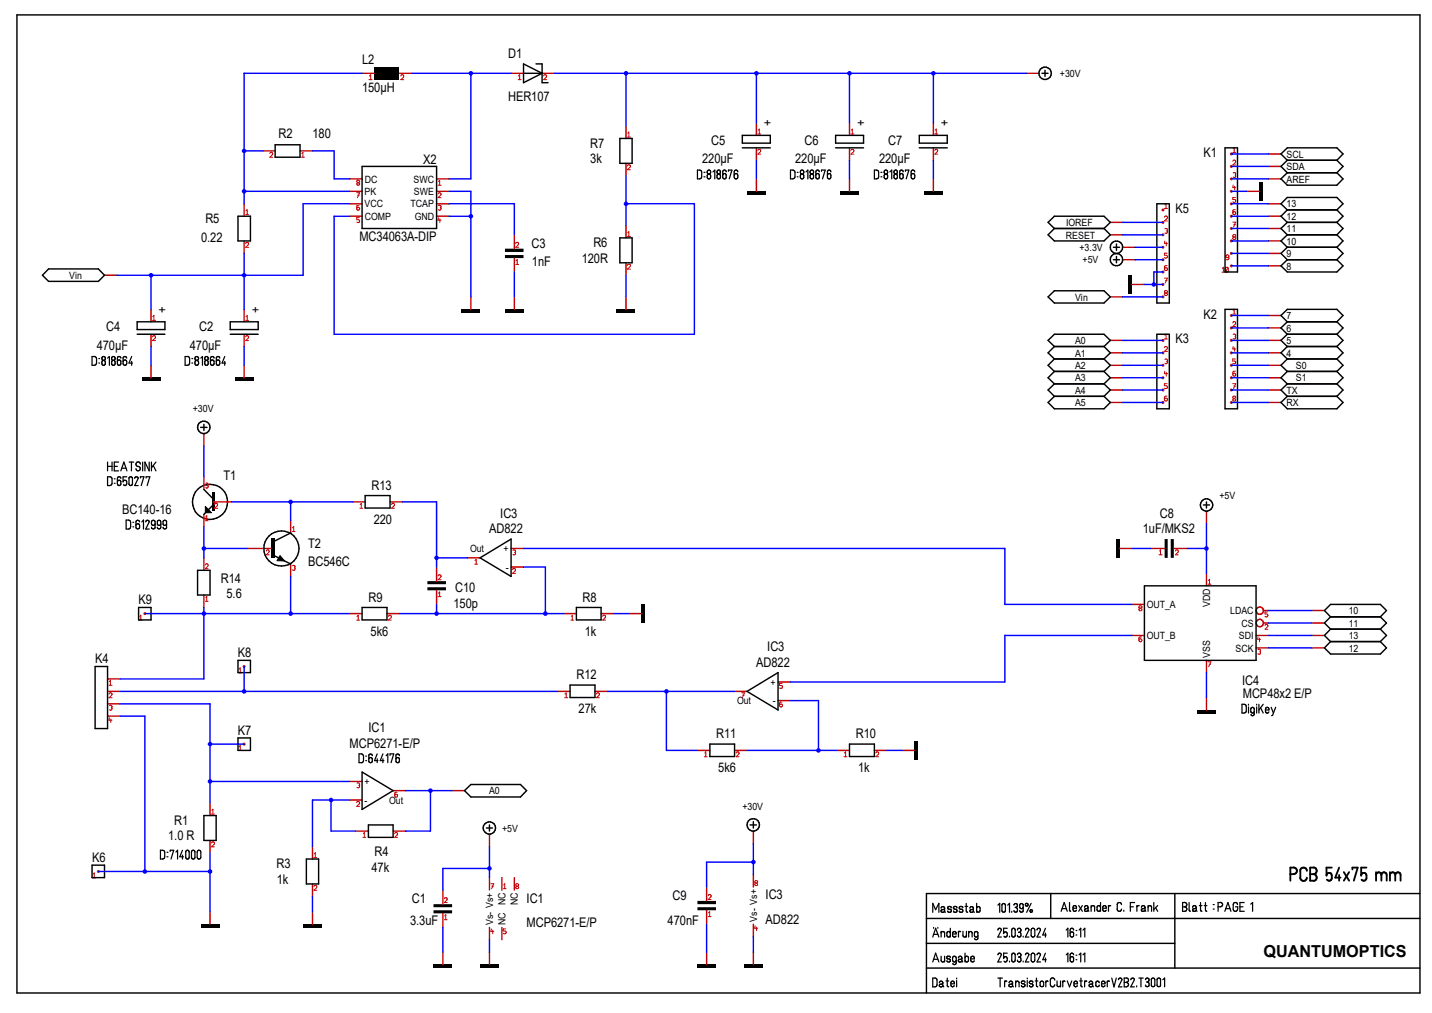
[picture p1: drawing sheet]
<svg xmlns="http://www.w3.org/2000/svg" width="297mm" height="210mm" viewBox="0 0 297 210" stroke-linecap="round" stroke-linejoin="round" font-family="sans-serif">
<defs><g id="words">
<text font-size="3.4" fill="#000001" x="262.1" y="198.5">QUANTUMOPTICS</text>
<g font-size="2.8" fill="#000001">
<text x="105.4" y="12">D1</text>
<text x="75.1" y="13.3">L2</text>
<text x="75.1" y="19">150µH</text>
<text x="105.4" y="21">HER107</text>
<text x="57.7" y="28.7">R2</text>
<text x="64.8" y="28.7">180</text>
<text x="160.2" y="26.2" transform="rotate(-90 160.2 26.2)">+</text>
<text x="179.5" y="26.2" transform="rotate(-90 179.5 26.2)">+</text>
<text x="196.9" y="26.2" transform="rotate(-90 196.9 26.2)">+</text>
<text x="87.8" y="34">X2</text>
<text x="122.4" y="33.9">3k</text>
<text x="122.4" y="30.6">R7</text>
<text x="145.6" y="33.9">220µF</text>
<text x="147.5" y="30">C5</text>
<text x="164.9" y="33.9">220µF</text>
<text x="166.9" y="30">C6</text>
<text x="182.3" y="33.9">220µF</text>
<text x="184.2" y="30">C7</text>
<text x="249.6" y="32.6">K1</text>
<text x="42.6" y="46.2">R5</text>
<text x="243.8" y="44.2">K5</text>
<text x="41.7" y="50.1">0.22</text>
<text x="74.6" y="49.9">MC34063A-DIP</text>
<text x="110.2" y="51.4">C3</text>
<text x="123.1" y="51.3">R6</text>
<text x="110.3" y="55.2">1nF</text>
<text x="120.7" y="54.5">120R</text>
<text x="34.6" y="64.9" transform="rotate(-90 34.6 64.9)">+</text>
<text x="54" y="64.9" transform="rotate(-90 54 64.9)">+</text>
<text x="22" y="68.6">C4</text>
<text x="41.3" y="68.6">C2</text>
<text x="243.8" y="71.2">K3</text>
<text x="249.6" y="66.1">K2</text>
<text x="20.1" y="72.5">470µF</text>
<text x="39.4" y="72.5">470µF</text>
<text x="46.4" y="99.6">T1</text>
<text x="77" y="101.6">R13</text>
<text x="25.3" y="106.6">BC140-16</text>
<text x="103.8" y="107.4">IC3</text>
<text x="240.5" y="107.4">C8</text>
<text x="63.9" y="113.7">T2</text>
<text x="77.5" y="108.7">220</text>
<text x="101.5" y="110.6">AD822</text>
<text x="237" y="110.6">1uF/MKS2</text>
<text x="63.9" y="117.4">BC546C</text>
<text x="28.7" y="125.3">K9</text>
<text x="45.8" y="120.8">R14</text>
<text x="47" y="124">5.6</text>
<text x="76.4" y="124.8">R9</text>
<text x="94.4" y="122.8">C10</text>
<text x="120.8" y="124.8">R8</text>
<text x="76.9" y="131.8">5k6</text>
<text x="94.1" y="126">150p</text>
<text x="121.3" y="131.8">1k</text>
<text x="19.7" y="137.5">K4</text>
<text x="49.4" y="136.2">K8</text>
<text x="159.1" y="135">IC3</text>
<text x="119.6" y="140.8">R12</text>
<text x="156.8" y="138.3">AD822</text>
<text x="257.6" y="142">IC4</text>
<text x="120" y="147.9">27k</text>
<text x="257.8" y="144.7">MCP48x2 E/P</text>
<text x="49.4" y="152.4">K7</text>
<text x="72.5" y="155">MCP6271-E/P</text>
<text x="76.4" y="151.8">IC1</text>
<text x="148.5" y="153.1">R11</text>
<text x="177.5" y="153.1">R10</text>
<text x="149" y="160.1">5k6</text>
<text x="178" y="160.1">1k</text>
<text x="36.2" y="171">R1</text>
<text x="19.1" y="178.7">K6</text>
<text x="34.9" y="174.2">1.0 R</text>
<text x="77.7" y="177.5">R4</text>
<text x="57.4" y="180">R3</text>
<text x="57.4" y="183.3">1k</text>
<text x="77" y="180.8">47k</text>
<text x="85" y="191.7">3.3uF</text>
<text x="85.4" y="187.2">C1</text>
<text x="109.2" y="187.1">IC1</text>
<text x="138.5" y="191.7">470nF</text>
<text x="139.5" y="186.6">C9</text>
<text x="158.8" y="191.6">AD822</text>
<text x="158.8" y="186.5">IC3</text>
<text x="109.2" y="192.3">MCP6271-E/P</text>
</g>
<g font-size="2.1" fill="#000001">
<text x="219.8" y="16">+30V</text>
<text x="266.8" y="35.3">SDA</text>
<text x="266.8" y="32.7">SCL</text>
<text x="75.6" y="40.4">PK</text>
<text x="75.7" y="37.8">DC</text>
<text x="85.8" y="37.8">SWC</text>
<text x="85.9" y="40.4">SWE</text>
<text x="266.8" y="37.8">AREF</text>
<text x="75.6" y="43">VCC</text>
<text x="75.7" y="45.6">COMP</text>
<text x="85.2" y="43">TCAP</text>
<text x="86" y="45.6">GND</text>
<text x="221.1" y="46.9">IOREF</text>
<text x="266.8" y="45.6">12</text>
<text x="266.8" y="43">13</text>
<text x="221.1" y="49.4">RESET</text>
<text x="223.9" y="52">+3.3V</text>
<text x="266.8" y="53.3">9</text>
<text x="266.8" y="50.7">10</text>
<text x="266.8" y="48.1">11</text>
<text x="14.4" y="57.8">Vin</text>
<text x="224.5" y="54.6">+5V</text>
<text x="266.8" y="55.9">8</text>
<text x="223" y="62.3">Vin</text>
<text x="223" y="71.3">A0</text>
<text x="266.8" y="71.3">5</text>
<text x="266.8" y="68.8">6</text>
<text x="266.8" y="66.2">7</text>
<text x="223" y="76.5">A2</text>
<text x="223" y="73.9">A1</text>
<text x="266.8" y="73.9">4</text>
<text x="268.8" y="76.5">S0</text>
<text x="223" y="81.6">A4</text>
<text x="223" y="79">A3</text>
<text x="266.8" y="81.6">TX</text>
<text x="268.8" y="79">S1</text>
<text x="40" y="85.5">+30V</text>
<text x="223" y="84.2">A5</text>
<text x="266.8" y="84.2">RX</text>
<text x="252.9" y="103.5">+5V</text>
<text x="97.5" y="114.5">Out</text>
<text x="104.4" y="114.5">+</text>
<text x="104.9" y="118.3">-</text>
<text x="251" y="125.8" transform="rotate(-90 251 125.8)">VDD</text>
<text x="237.8" y="126.1">OUT_A</text>
<text x="255.1" y="127.3">LDAC</text>
<text x="257.5" y="129.9">CS</text>
<text x="279.7" y="127.3">10</text>
<text x="279.7" y="129.9">11</text>
<text x="237.8" y="132.5">OUT_B</text>
<text x="251" y="136.4" transform="rotate(-90 251 136.4)">VSS</text>
<text x="256.2" y="135.1">SCK</text>
<text x="257" y="132.5">SDI</text>
<text x="279.7" y="132.5">13</text>
<text x="279.7" y="135.1">12</text>
<text x="159.8" y="142.2">+</text>
<text x="152.9" y="146">Out</text>
<text x="160.3" y="146">-</text>
<text x="75.6" y="166.6">-</text>
<text x="75.6" y="162.8">+</text>
<text x="80.7" y="166.6">Out</text>
<text x="101.4" y="164.7">A0</text>
<text x="154" y="167.9">+30V</text>
<text x="104.1" y="172.4">+5V</text>
<text x="102.3" y="191.8" transform="rotate(-90 102.3 191.8)">Vs- Vs+</text>
<text x="104.9" y="191.8" transform="rotate(-90 104.9 191.8)">NC</text>
<text x="104.9" y="187.6" transform="rotate(-90 104.9 187.6)">NC</text>
<text x="107.4" y="187.7" transform="rotate(-90 107.4 187.7)">NC</text>
<text x="157" y="191.1" transform="rotate(-90 157 191.1)">Vs- Vs+</text>
</g>
</g></defs>
<circle cx="43.6" cy="104" r="3.6" fill="none" stroke="#000001" stroke-width=".3"/>
<g fill="none" stroke="#000001" stroke-width=".25">
<path d="M144.7 35.3h.6l.2 .2v1.2l-.2 .3-.6 .1zM146 35.7h.2M146 36.7h.2M147 36.1l-.3 .2v.5l.3 .3a.51 .51 0 0 0 .4-.5 .51 .51 0 0 0-.3-.5M147 36.1l-.3-.3v-.3l.3-.2h.2l.2 .3-.3 .5M147 36.1h.1M147.9 35.6l.4-.3v1.8M149 36.1l-.3 .2v.5l.3 .3a.51 .51 0 0 0 .4-.5 .51 .51 0 0 0-.3-.5M149 36.1l-.3-.3v-.3l.3-.2h.3l.1 .3-.3 .5M149 36.1h.1M150.6 35.6a.37 .37 0 0 0-.3-.3 .37 .37 0 0 0-.4 .2v1.3l.2 .2h.4l.1-.2-.1-.7-.3-.1-.3 .2M151.1 35.5v-.2h.7l-.5 1.8"/>
<path d="M153 35.6l-.3-.3-.3 .1-.1 .2v1.1l.1 .3 .2 .1a.59 .59 0 0 0 .5-.5 .59 .59 0 0 0-.4-.6l-.3 .1-.1 .3M164 35.3h.6l.2 .2 .1 1.2-.3 .3-.6 .1zM165.4 35.7h.1M165.4 36.7h.1M166.3 36.1a.46 .46 0 0 0-.3 .6 .46 .46 0 0 0 .6 .3l.1-.7-.3-.2M166.3 36.1l-.3-.4 .1-.3 .2-.1 .4 .2v.3l-.3 .3M166.3 36.1h.1M167.2 35.6l.4-.3v1.8M168.3 36.1l-.3 .2v.5l.3 .3 .4-.3v-.5l-.3-.2M168.3 36.1l-.3-.3v-.3l.3-.2 .4 .2v.3l-.3 .3M168.3 36.1h.1M169.9 35.6l-.3-.3h-.2l-.2 .3 .1 1.4h.5l.1-.2-.1-.7-.4-.1-.2 .4"/>
<path d="M170.4 35.5v-.2h.8l-.6 1.8M172.3 35.6l-.3-.3-.4 .2v1.3l.3 .3a.59 .59 0 0 0 .5-.5 .59 .59 0 0 0-.4-.6l-.4 .2M181.4 35.3h.5l.3 .2v1.2l-.3 .3-.5 .1zM182.7 35.7h.2M182.7 36.7h.2M183.7 36.1l-.3 .2v.5l.3 .3a.51 .51 0 0 0 .4-.5 .51 .51 0 0 0-.3-.5M183.7 36.1l-.3-.3v-.3l.3-.2h.2l.2 .3-.3 .5M183.7 36.1h.1M184.6 35.6l.4-.3v1.8M185.7 36.1l-.3 .2v.5l.3 .3a.51 .51 0 0 0 .5-.5 .51 .51 0 0 0-.4-.5M185.7 36.1l-.3-.3v-.3l.3-.2h.3l.1 .3-.3 .5M185.7 36.1h.1"/>
<path d="M187.3 35.6a.37 .37 0 0 0-.3-.3 .37 .37 0 0 0-.4 .2v1.3l.2 .2h.4l.1-.2-.1-.7-.3-.1-.3 .2M187.8 35.5v-.2h.7l-.5 1.8M189.7 35.6v-.2l-.3-.1-.3 .1-.1 .2 .1 1.4h.4a.59 .59 0 0 0 .3-.6 .59 .59 0 0 0-.5-.4l-.3 .4M19.1 73.9h.6l.3 .3v1.1l-.3 .4h-.6zM20.5 74.3h.2M20.5 75.3h.2M21.4 74.7a.51 .51 0 0 0-.3 .6 .51 .51 0 0 0 .6 .4l.1-.2v-.5l-.3-.3M21.4 74.7l-.3-.4 .3-.4 .4 .2v.4l-.3 .2M21.4 74.7h.1M22.3 74.3l.4-.4v1.8M23.5 74.7l-.3 .3v.5l.3 .2 .4-.2v-.5l-.3-.3M23.5 74.7l-.3-.2v-.4l.3-.2 .4 .2v.4l-.3 .2"/>
<path d="M23.5 74.7h.1M25.1 74.3l-.3-.4-.3 .1-.2 .3 .1 1.3 .5 .1 .2-.2v-.7l-.5-.2-.3 .4M26.3 74.3a.38 .38 0 0 0-.4-.4 .38 .38 0 0 0-.4 .4l.1 1.3 .3 .1 .3-.1 .1-.6a.38 .38 0 0 0-.4-.4 .38 .38 0 0 0-.4 .4M27.3 73.9l-.5 1.4h.7M27.3 74.9v.8M38.4 73.9h.6l.3 .3v1.1l-.3 .4h-.6zM39.8 74.3h.2M39.8 75.3h.2M40.7 74.7a.51 .51 0 0 0-.3 .6 .51 .51 0 0 0 .6 .4 .56 .56 0 0 0-.1-1M40.7 74.7l-.3-.4 .3-.4a.41 .41 0 0 1 .5 .4 .41 .41 0 0 1-.3 .4M40.7 74.7h.2M41.7 74.3l.3-.4v1.8"/>
<path d="M42.8 74.7a.51 .51 0 0 0-.4 .6 .51 .51 0 0 0 .6 .4l.2-.2v-.5l-.3-.3M42.8 74.7l-.3-.4 .3-.4 .4 .2v.4l-.3 .2M42.8 74.7h.1M44.4 74.3a.38 .38 0 0 0-.4-.4 .38 .38 0 0 0-.4 .4l.1 1.3 .3 .1 .3-.1 .1-.6a.38 .38 0 0 0-.4-.4 .38 .38 0 0 0-.4 .4M45.6 74.3l-.3-.4-.4 .2v1.4l.1 .2h.4l.2-.3-.1-.6-.3-.2-.3 .2M46.6 73.9l-.5 1.4h.7M46.6 74.9v.8M22.3 98.8h.6l.3 .3v1.1l-.3 .4-.6 .1zM22.3 95.8v1.8M22.3 96.7h.9M23.2 95.8v1.8M23.7 99.3h.2"/>
<path d="M23.7 96.7h.6M24.6 95.8h-.9v1.8h.9M25.1 99.2l-.3-.4-.3 .1-.2 .3 .1 1.3 .2 .2 .4-.2 .1-.7-.5-.2-.3 .3M25.1 97.6l.6-1.8 .6 1.8M25.3 97.1h.9M26.3 98.8h-.8v1.1a.38 .38 0 0 1 .4-.3 .38 .38 0 0 1 .4 .3v.4l-.2 .3-.5-.1M26.8 99.1l.4-.3 .3 .4v1.1l-.3 .4-.4-.3zM26.8 95.8h.9M27.3 95.8v1.8M27.9 99.2l.3-.4 .5 .3-.8 1.6h.8M29.1 96.2l-.2-.4h-.5a.51 .51 0 0 0-.2 .6 .51 .51 0 0 0 .6 .3 .46 .46 0 0 1 .3 .6 .46 .46 0 0 1-.5 .3 .46 .46 0 0 1-.4-.4M29.1 99.1v-.3h.7l-.5 1.9"/>
<path d="M29.6 95.8v1.8M30.3 99.1v-.3h.8l-.6 1.9M30.9 95.8v1.8l-.8-1.8v1.8M31.4 95.8v1.8M31.8 96.5l.5 1.1M32.3 95.8l-.9 1.2M23.7 100.2h.2M26.2 107.8l.6 .1 .3 .2v1.1l-.3 .4-.6 .1zM27.6 108.3h.1M27.6 109.2h.1M29 108.2a.38 .38 0 0 0-.4-.3 .38 .38 0 0 0-.4 .3l.1 1.4h.6l.1-.7a.38 .38 0 0 0-.4-.3 .38 .38 0 0 0-.4 .3M29.4 108.2l.4-.4v1.9"/>
<path d="M30.2 108.2l.3-.3 .4 .2-.7 1.6h.7M32.2 108.6a.38 .38 0 0 1-.4 .3 .38 .38 0 0 1-.4-.3v-.4a.38 .38 0 0 1 .4-.3 .38 .38 0 0 1 .4 .3l-.1 1.4h-.6l-.1-.3M33.4 108.6l-.3 .3-.5-.2v-.6l.2-.2h.4l.1 .2 .1 1.2-.3 .3h-.4l-.1-.3M34.5 108.7l-.3 .2-.4-.2v-.6l.2-.2h.2l.3 .2v1.3a.38 .38 0 0 1-.4 .2 .38 .38 0 0 1-.3-.3M74.5 156.3h.6l.3 .3v1.1l-.3 .4h-.6zM75.9 156.8h.1M75.9 157.7h.1M77.2 156.7a.38 .38 0 0 0-.3-.4 .38 .38 0 0 0-.4 .2v1.4l.3 .2h.2l.2-.2v-.6l-.3-.2-.4 .2M78.2 156.3l-.5 1.4h.7M78.2 157.3v.8M79.4 156.3l-.5 1.4h.7M79.4 157.3v.8"/>
<path d="M80.1 156.7l.3-.4v1.8M80.9 156.6v-.3h.8l-.6 1.8M82.8 156.7l-.3-.4-.4 .2v1.4l.3 .2h.3l.1-.3v-.6l-.4-.1-.3 .2M257.6 146h.6l.2 .3 .1 1.1-.3 .4h-.6zM259 146v.2M259 146.6v1.2M260.1 147.6a.37 .37 0 0 1-.4 .2 .37 .37 0 0 1-.3-.3l.1-.7 .2-.2 .4 .2v1.3l-.3 .3-.2-.1-.1-.2M260.6 146v.2M260.6 146.6v1.2M261.1 146v1.8M261.5 146.7l.5 1.1M262 146l-.9 1.2"/>
<path d="M262.5 147.2h.7v-.3l-.3-.3-.3 .2-.1 .7a.37 .37 0 0 0 .3 .3 .37 .37 0 0 0 .4-.2M263.7 146.6l.4 1.2M264.6 146.6l-.7 1.7-.2 .1M33.3 176.3h.6l.2 .2 .1 1.1-.3 .5h-.6zM34.6 176.7h.2M34.6 177.6h.2M35.3 176.5v-.2h.7l-.5 1.8M36.5 176.7l.3-.4v1.8M37.8 176.3l-.5 1.3h.8M37.8 177.3v.8M38.6 176.4l.5-.1 .1 .4v1l-.3 .4-.4-.3zM39.8 176.4l.3-.1 .3 .2v1.3l-.3 .3h-.2l-.2-.4z"/>
<path d="M41 176.4l.4-.1 .3 .4v1l-.1 .3-.3 .1-.3-.1-.1-.3zM220.1 188.9l.6-1.8 .7 1.8M220.3 188.4h.9M221.8 187.1v1.7l.3 .1M222.5 188.3h.8l-.2-.5-.5 .1-.1 .7 .3 .3 .5-.2M223.7 187.7l.8 1.2M224.5 187.7l-.8 1.2M225 188.1l.3-.4 .2 .1 .2 .3M225.7 188.1l-.1 .2a.45 .45 0 0 0-.5 .1 .45 .45 0 0 0-.1 .5h.4l.3-.2M225.7 188.1v.6l.1 .2M226.3 188.1l.3-.4 .3 .2 .1 1M226.3 187.7v1.2"/>
<path d="M228.3 188.1l-.3-.4-.5 .3v.7l.2 .2h.3l.3-.3M228.3 187.1v1.8M228.7 188.3h.7l-.1-.5h-.4l-.2 .2v.7l.3 .2 .4-.2M229.9 187.7v1.2M230.4 187.8l-.3-.1-.2 .2M231.7 187.5a.47 .47 0 0 1 .5-.4 .47 .47 0 0 1 .4 .4M231.7 188.5l.4 .4h.3l.2-.4M231.7 187.5v1M233.1 188.7v.2M234.4 188h.7M235.3 187.1h-.9v1.8M235.8 187.7v1.2"/>
<path d="M236.3 187.8l-.3-.1-.2 .3M236.7 188.1l.1-.2 .3-.2 .3 .2 .1 .2M237.5 188.1l-.1 .2a.55 .55 0 0 0-.7 .4l.2 .2h.3l.3-.2M237.5 188.1v.6l.2 .2M238.1 188.1l.2-.3 .5 .1v1M238.1 187.7v1.2M239.3 187.1v1.8M239.7 188.2l.4 .7M240.1 187.7l-.8 .9M253.1 187.1h-.5v1.8M253.1 187.1l.5 .4-.1 .3-.2 .2h-.7M254 188.9l.7-1.8 .6 1.8"/>
<path d="M254.2 188.4h.9M256.2 188h.5v.5M256.7 187.5a.44 .44 0 0 0-.5-.4 .44 .44 0 0 0-.4 .4v1a.45 .45 0 0 0 .4 .4 .45 .45 0 0 0 .5-.4M257.2 188h.6M258.1 187.1h-.9v1.8h.9M259.4 187.5l.4-.4v1.8"/>
</g>
<g fill="none" stroke="#000001" stroke-width=".38">
<path d="M268.3 179.9h-.7v2.7M268.3 179.8a.7 .7 0 0 1 .7 .7 .7 .7 0 0 1-.7 .7h-.7M272.4 179.9h-.7v2.7h.7M272.4 179.8a.7 .7 0 0 1 .7 .7 .7 .7 0 0 1-.7 .7M276.2 179.9h-1.1v1.6a.55 .55 0 0 1 .6-.5 .55 .55 0 0 1 .5 .5l-.1 .9-.6 .2-.3-.2M277.7 179.9l-.8 2h1.1M283.4 179.9h-1.1v1.6a.55 .55 0 0 1 .6-.5 .55 .55 0 0 1 .5 .5v.7l-.3 .3-.4 .1-.3-.2M271.1 180.6a.7 .7 0 0 0-.7-.7 .7 .7 0 0 0-.7 .7v1.3a.68 .68 0 0 0 .7 .7 .68 .68 0 0 0 .7-.7M271.7 181.2h.7M272.4 181.2a.7 .7 0 0 1 .7 .7 .7 .7 0 0 1-.7 .7M277.7 181.4v1.2M278.7 180.8l1.1 1.8"/>
<path d="M279.8 180.8l-1.1 1.8M280.5 180.3v-.4h1.1l-.8 2.7M285.4 180.8v1.8M285.4 181.4a.55 .55 0 0 1 .6-.6 .55 .55 0 0 1 .5 .6M286.5 181.4l.1-.4 .4-.2 .5 .2 .1 1.6M286.5 181.4v1.2M288.3 181.4a.55 .55 0 0 1 .5-.6 .55 .55 0 0 1 .6 .6M288.3 180.8v1.8M289.4 181.4a.55 .55 0 0 1 .5-.6 .55 .55 0 0 1 .6 .6v1.2M289.4 181.4v1.2"/>
</g>
<path d="M58.1 115.2l.9 1.1-1.6-.1z" fill="#000001" stroke="#000001" stroke-width=".21"/>
<path d="M56.2 111.6h.7v4.1h-.7z" fill-rule="evenodd" fill="#000001"/>
<g fill="none" stroke="#c80000" stroke-width=".3">
<path d="M42.3 115.7v2.5M51.3 113.7h5M60.3 107.9v2.6M60.3 116.9v2.6M73.2 104.1h2.5M80.9 104.1h2.6M250.2 118.9v2.6M42.3 123.4v2.5M234.8 131.7h2.6M234.8 125.3h2.6M250.2 136.9v2.5M260.5 131.7h2.6"/>
<path d="M260.5 134.3h2.6M262 126.6h1.1M262 129.2h1.1M272.1 131.7h2.6"/>
<circle cx="261.3" cy="129.2" r=".76"/>
<circle cx="261.3" cy="126.6" r=".76"/>
</g>
<g fill="none" stroke="#c80000" stroke-width=".21">
<path d="M42.6 117.1l.2-.2 .3 .1v.4l-.5 .5h.6M55.2 114.3l.3-.3 .3 .1v.4l-.6 .5h.6M60.6 110.2h.6M60.7 109.4l.2-.2v1M60.7 117.3h.4v.4M61 117.7h.1M61.1 117.7v.5h-.4M74.6 105.4h.6M74.7 104.6l.2-.2v1M81.2 104.6a.32 .32 0 0 1 .4-.3 .32 .32 0 0 1 .2 .4l-.6 .7h.6M42.6 124.7h.6M42.7 123.9l.2-.2v1"/>
<path d="M236.2 125.8v.1l.7 .4-.2 .3h-.3l-.2-.3 .7-.4v-.1l-.2-.2zM236.8 132l-.5 .1-.1 .7a.32 .32 0 0 0 .4 .3 .32 .32 0 0 0 .3-.4 .32 .32 0 0 0-.4-.2 .32 .32 0 0 0-.3 .2M250.5 137.2h.7l-.5 1M250.5 121.1h.7M250.6 120.4l.3-.3v1M250.8 137.7h.3M260.9 132v.5h.6M260.9 134.7h.5v.4M261.2 132.3v.8M261.3 135.1h.1M261.4 135.1v.5h-.5M262.4 129.7l.2-.2h.3v.5l-.5 .5h.6"/>
<path d="M262.9 126.9h-.5v.4h.4l.2 .3-.2 .3-.4-.1"/>
</g>
<g fill="none" stroke="#000001" stroke-width=".3">
<path d="M41 118.2h2.6v5.2h-2.6zM56.4 115l3.9 1.9M60.3 110.5l-3.4 1.7M75.7 102.7h5.2v2.6h-5.2zM237.4 121.5h23.1v15.4h-23.1zM276 130.4h10.3l1.3 1.3-1.3 1.3h-10.3l-1.3-1.3z"/>
<circle cx="58.4" cy="113.7" r="3.6"/>
</g>
<circle cx="30.1" cy="127.2" r=".31" fill="#c80000"/>
<path d="M28.9 128.6h.6M29 127.8l.2-.2v1" fill="none" stroke="#c80000" stroke-width=".21"/>
<path d="M28.7 125.9h2.6v2.6h-2.6z" fill="none" stroke="#000001" stroke-width=".3"/>
<circle cx="50.6" cy="138.2" r=".31" fill="#c80000"/>
<path d="M49.5 139.5h.6M49.6 138.7l.2-.2v1" fill="none" stroke="#c80000" stroke-width=".21"/>
<path d="M49.4 136.9h2.5v2.5h-2.5z" fill="none" stroke="#000001" stroke-width=".3"/>
<circle cx="50.6" cy="154.3" r=".31" fill="#c80000"/>
<path d="M49.5 155.6h.6M49.6 154.8l.2-.2v1" fill="none" stroke="#c80000" stroke-width=".21"/>
<path d="M49.4 153h2.5v2.6h-2.5z" fill="none" stroke="#000001" stroke-width=".3"/>
<circle cx="20.4" cy="180.7" r=".31" fill="#c80000"/>
<path d="M19.3 182h.6M19.3 181.2l.3-.2v1" fill="none" stroke="#c80000" stroke-width=".21"/>
<g fill="none" stroke="#000001" stroke-width=".3">
<path d="M19.1 179.4h2.6v2.5h-2.6zM155.6 171h1.3M156.3 170.3v1.4"/>
<circle cx="156.2" cy="171" r="1.3"/>
</g>
<path d="M156.3 172.3v2.6" fill="none" stroke="#c80000" stroke-width=".3"/>
<path d="M144.7 200h3.8v.6h-3.8z" fill-rule="evenodd" fill="#000001"/>
<path d="M146.6 197.4v2.6" fill="none" stroke="#c80000" stroke-width=".3"/>
<path d="M144.7 186.8h3.8v.7h-3.8zM144.7 188.1h3.8v.6h-3.8z" fill-rule="evenodd" fill="#000001"/>
<path d="M146.6 183.9v2.9M146.6 188.7v2.9" fill="none" stroke="#c80000" stroke-width=".3"/>
<path d="M146.9 185.7l.2-.2h.3v.5l-.5 .5h.6M146.9 190h.6M146.9 189.3l.3-.3v1" fill="none" stroke="#c80000" stroke-width=".21"/>
<path d="M88.6 120.5h3.9v.6h-3.9zM88.6 121.8h3.9v.6h-3.9z" fill-rule="evenodd" fill="#000001"/>
<path d="M90.6 117.6v2.9M250.2 106v2.5M90.6 122.4v2.9" fill="none" stroke="#c80000" stroke-width=".3"/>
<path d="M90.8 119.4a.32 .32 0 0 1 .4-.2 .32 .32 0 0 1 .3 .3l-.7 .7h.7M90.8 123.7h.7M90.9 123l.3-.3v1" fill="none" stroke="#c80000" stroke-width=".21"/>
<g fill="none" stroke="#000001" stroke-width=".3">
<path d="M249.6 104.7h1.3M250.2 104.1v1.2"/>
<circle cx="250.3" cy="104.7" r="1.28"/>
</g>
<path d="M154.3 200h3.9v.6h-3.9z" fill-rule="evenodd" fill="#000001"/>
<path d="M115.7 143.3h2.5M123.4 143.3h2.6M144.7 155.6h2.5M152.4 155.6h2.5M173.6 155.6h2.6M181.4 155.6h2.5M156.3 197.4v2.6" fill="none" stroke="#c80000" stroke-width=".3"/>
<path d="M117.1 144.7h.6M117.2 143.9l.2-.3v1.1M123.7 143.9a.32 .32 0 0 1 .4-.3 .32 .32 0 0 1 .2 .4l-.6 .7h.6M146.1 156.9h.6M146.2 156.1l.2-.2v1M152.7 156.1l.2-.2 .3 .1v.4l-.5 .5h.6M175 156.9h.7M175.1 156.1l.3-.2v1M181.7 156.1l.2-.2 .3 .1v.4l-.5 .5h.5" fill="none" stroke="#c80000" stroke-width=".21"/>
<path d="M118.2 142h5.2v2.6h-5.2zM147.2 154.3h5.2v2.5h-5.2zM176.2 154.3h5.2v2.5h-5.2z" fill="none" stroke="#000001" stroke-width=".3"/>
<path d="M189.7 153.6h.7v3.9h-.7z" fill-rule="evenodd" fill="#000001"/>
<path d="M72.5 127.2h2.6M80.3 127.2h2.5M117 127.2h2.5M124.7 127.2h2.6M187.2 155.6h2.5" fill="none" stroke="#c80000" stroke-width=".3"/>
<path d="M74 128.6h.6M74 127.8l.3-.2v1M80.6 127.8a.33 .33 0 0 1 .5-.2v.5l-.5 .5h.6M118.4 128.6h.6M118.5 127.8l.2-.2v1M125 127.8l.2-.2h.3v.5l-.5 .5h.6" fill="none" stroke="#c80000" stroke-width=".21"/>
<path d="M75.1 125.9h5.2v2.6h-5.2zM119.5 125.9h5.2v2.6h-5.2z" fill="none" stroke="#000001" stroke-width=".3"/>
<path d="M133.1 125.3h.6v3.9h-.6z" fill-rule="evenodd" fill="#000001"/>
<path d="M130.5 127.2h2.6" fill="none" stroke="#c80000" stroke-width=".3"/>
<path d="M231.6 111.8h.6v3.9h-.6z" fill-rule="evenodd" fill="#000001"/>
<path d="M232.2 113.7h2.6" fill="none" stroke="#c80000" stroke-width=".3"/>
<path d="M242.8 111.8h.7v3.9h-.7zM241.6 111.8h.6v3.9h-.6z" fill-rule="evenodd" fill="#000001"/>
<path d="M238.6 113.7h3M243.5 113.7h2.9" fill="none" stroke="#c80000" stroke-width=".3"/>
<path d="M240.4 115h.6M240.5 114.3l.2-.3v1M243.8 114.3l.2-.3 .3 .1v.4l-.5 .5h.6" fill="none" stroke="#c80000" stroke-width=".21"/>
<path d="M248.3 147.2h3.9v.6h-3.9z" fill-rule="evenodd" fill="#000001"/>
<path d="M212.9 15.2h2.6M42.3 89.9v2.6M250.2 144.6v2.6" fill="none" stroke="#c80000" stroke-width=".3"/>
<g fill="none" stroke="#000001" stroke-width=".3">
<path d="M216.1 15.2h1.3M216.7 14.6v1.2M41.6 88.6h1.3M42.3 88v1.2"/>
<circle cx="216.8" cy="15.2" r="1.29"/>
<circle cx="42.3" cy="88.6" r="1.3"/>
</g>
<path d="M42.6 105l1.3 1.3h-1.3z" fill="#000001" stroke="#000001" stroke-width=".21"/>
<path d="M44 102.1h.5v3.9h-.5z" fill-rule="evenodd" fill="#000001"/>
<path d="M42.3 98.9v2.6M42.3 106.6v2.6M44.2 104.1h3.8" fill="none" stroke="#c80000" stroke-width=".3"/>
<path d="M42.6 107.9h.6M42.7 100.2h.4v.5M42.7 107.2l.2-.3v1M43.1 100.7h.1M43.1 100.7v.4h-.4M44.5 104.6a.32 .32 0 0 1 .3-.3 .32 .32 0 0 1 .3 .4l-.6 .7h.6" fill="none" stroke="#c80000" stroke-width=".21"/>
<path d="M42.3 101.5l1.9 1.9M44.2 104.7l-1.9 1.9" fill="none" stroke="#000001" stroke-width=".3"/>
<path d="M191.6 39.7h3.9v.6h-3.9z" fill-rule="evenodd" fill="#000001"/>
<path d="M193.6 25.5v2.6M193.6 30.6v2.6M193.6 37.1v2.6" fill="none" stroke="#c80000" stroke-width=".3"/>
<path d="M193.9 31.2l.2-.3 .3 .1v.5l-.5 .5h.6M193.9 27.8h.6M194 27l.2-.2v1" fill="none" stroke="#c80000" stroke-width=".21"/>
<path d="M190.7 30.6h5.8M190.7 28.1h5.8v1.6h-5.8z" fill="none" stroke="#000001" stroke-width=".3"/>
<path d="M77.7 13.9h5.1v2.6h-5.1z" fill-rule="evenodd" fill="#000001"/>
<path d="M75.1 15.2h2.6M82.8 15.2h2.6M129.8 26.2v2.5M129.8 33.9v2.5M129.8 46.7v2.6M129.8 54.5v2.6" fill="none" stroke="#c80000" stroke-width=".3"/>
<path d="M76.5 16.5h.7M76.6 15.7l.3-.2v1M83.1 15.7l.3-.2 .3 .1v.4l-.6 .5h.6M130.1 34.4a.32 .32 0 0 1 .4-.2 .32 .32 0 0 1 .3 .3l-.7 .7h.7M130.1 28.4h.7M130.2 27.6l.2-.2v1M130.1 55a.32 .32 0 0 1 .4-.2 .32 .32 0 0 1 .3 .3l-.7 .7h.7M130.1 49h.7M130.2 48.3l.2-.3v1" fill="none" stroke="#c80000" stroke-width=".21"/>
<path d="M128.6 28.7h2.5v5.2h-2.5zM128.6 49.3h2.5v5.2h-2.5z" fill="none" stroke="#000001" stroke-width=".3"/>
<path d="M127.9 64.1h3.9v.7h-3.9z" fill-rule="evenodd" fill="#000001"/>
<path d="M129.8 61.6v2.5" fill="none" stroke="#c80000" stroke-width=".3"/>
<path d="M174.2 39.7h3.9v.6h-3.9z" fill-rule="evenodd" fill="#000001"/>
<path d="M176.2 25.5v2.6M176.2 30.6v2.6M176.2 37.1v2.6" fill="none" stroke="#c80000" stroke-width=".3"/>
<path d="M176.5 31.2a.32 .32 0 0 1 .3-.3 .32 .32 0 0 1 .3 .4l-.6 .7h.6M176.5 27.8h.6M176.6 27l.2-.2v1" fill="none" stroke="#c80000" stroke-width=".21"/>
<path d="M173.3 30.6h5.8M173.3 28.1h5.8v1.6h-5.8z" fill="none" stroke="#000001" stroke-width=".3"/>
<path d="M154.9 39.7h3.9v.6h-3.9z" fill-rule="evenodd" fill="#000001"/>
<path d="M156.9 25.5v2.6M156.9 30.6v2.6M156.9 37.1v2.6" fill="none" stroke="#c80000" stroke-width=".3"/>
<path d="M157.2 31.2l.2-.3 .3 .1v.5l-.5 .5h.6M157.2 27.8h.6M157.3 27l.2-.2v1" fill="none" stroke="#c80000" stroke-width=".21"/>
<path d="M154 30.6h5.8M154 28.1h5.8v1.6h-5.8z" fill="none" stroke="#000001" stroke-width=".3"/>
<path d="M29.4 78.3h3.9v.7h-3.9z" fill-rule="evenodd" fill="#000001"/>
<path d="M31.3 64.1v2.6M31.3 69.3v2.5M31.3 75.7v2.6" fill="none" stroke="#c80000" stroke-width=".3"/>
<path d="M31.6 69.8a.32 .32 0 0 1 .4-.2 .32 .32 0 0 1 .3 .3l-.7 .7h.7M31.6 66.4h.7M31.7 65.7l.2-.3v1" fill="none" stroke="#c80000" stroke-width=".21"/>
<path d="M28.4 69.3h5.8M28.4 66.7h5.8v1.6h-5.8z" fill="none" stroke="#000001" stroke-width=".3"/>
<path d="M48.7 78.3h3.9v.7h-3.9z" fill-rule="evenodd" fill="#000001"/>
<g fill="none" stroke="#c80000" stroke-width=".3">
<path d="M50.6 64.1v2.6M50.6 69.3v2.5M50.6 75.7v2.6M97 115.7h2.6M106 117.6h2.6M106 113.7h2.6M272.1 126.6h2.6M272.1 129.2h2.6M272.1 134.3h2.6M152.4 143.3h2.5M161.4 145.2h2.6M161.4 141.4h2.6"/>
<path d="M93.8 163.9h2.6M156.3 181.3v2.6M156.3 191.6v2.6"/>
</g>
<g fill="none" stroke="#c80000" stroke-width=".21">
<path d="M51 69.8v-.1a.32 .32 0 0 1 .4-.1 .32 .32 0 0 1 .2 .3l-.6 .7h.6M51 66.4h.6M51 65.7l.3-.3v1M98.5 117h.6M98.5 116.2l.3-.2v1M106.3 118.1a.32 .32 0 0 1 .4-.2 .32 .32 0 0 1 .2 .3l-.6 .7h.6M106.4 114.1a.32 .32 0 0 1 .3-.1 .32 .32 0 0 1 .2 .3l-.1 .2M106.8 114.5h.1M106.8 114.5l.1 .3a.33 .33 0 0 1-.5 .1M153.8 143.6h.6l-.4 1.1M154.1 144.1h.2M162.2 145.5l-.4 .1-.1 .7a.32 .32 0 0 0 .3 .3 .32 .32 0 0 0 .3-.4 .32 .32 0 0 0-.3-.2 .32 .32 0 0 0-.3 .2"/>
<path d="M162.2 141.7h-.5v.4l.5 .1 .1 .3a.39 .39 0 0 1-.6 .1M156.6 191.9l-.1 .5h.6M156.7 182.6h.3l.1 .2v.1l-.6 .4 .2 .3h.3l.1-.3-.6-.4zM156.9 192.2v.8"/>
</g>
<path d="M47.8 69.3h5.8M47.8 66.7h5.8v1.6h-5.8zM99.6 115.7l6.4-3.9v7.7zM276 127.9l-1.3-1.3 1.3-1.3h10.3l1.3 1.3-1.3 1.3M276 127.9h10.3M276 127.9l-1.3 1.3 1.3 1.2h10.3l1.3-1.2-1.3-1.3M276 133h10.3l1.3 1.3-1.3 1.3h-10.3l-1.3-1.3zM154.9 143.3l6.5-3.9v7.8zM96.4 163.9l1.3-1.3h10.2l1.3 1.3-1.3 1.3h-10.2z" fill="none" stroke="#000001" stroke-width=".3"/>
<path d="M89.9 200h3.9v.6h-3.9z" fill-rule="evenodd" fill="#000001"/>
<path d="M91.9 197.4v2.6" fill="none" stroke="#c80000" stroke-width=".3"/>
<path d="M89.9 187.5h3.9v.6h-3.9zM89.9 188.7h3.9v.7h-3.9z" fill-rule="evenodd" fill="#000001"/>
<path d="M101.5 172.9v2.6M91.9 184.5v3M91.9 189.4v2.9" fill="none" stroke="#c80000" stroke-width=".3"/>
<path d="M92.2 186.4l.2-.3 .3 .1v.4l-.5 .5h.6M92.2 190.7h.6M92.2 189.9l.3-.2v1" fill="none" stroke="#c80000" stroke-width=".21"/>
<g fill="none" stroke="#000001" stroke-width=".3">
<path d="M100.9 171.7h1.3M101.5 171v1.3"/>
<circle cx="101.5" cy="171.7" r="1.28"/>
</g>
<path d="M99.6 200h3.8v.6h-3.8z" fill-rule="evenodd" fill="#000001"/>
<g fill="none" stroke="#c80000" stroke-width=".3">
<path d="M54.5 31.3h2.6M62.2 31.3h2.6M21.7 57.1h2.6M50.6 42.2v2.6M50.6 50v2.5M64.8 175.5v2.6M72.5 165.9h2.6M72.5 162h2.6M73.8 172.3h2.6M81.5 163.9h2.6M81.5 172.3h2.6M64.8 183.3v2.5"/>
<path d="M101.5 181.9v2.6M101.5 192.3v2.5M101.5 197.4v2.6M104.1 181.9v2.6M104.1 192.3v2.5M106.7 181.9v2.6"/>
</g>
<g fill="none" stroke="#c80000" stroke-width=".21">
<path d="M56 31.8l.2-.2 .3 .1v.4l-.5 .5h.6M62.5 32.6h.7M62.6 31.8l.2-.2v1M51 50.5v-.2a.32 .32 0 0 1 .4 0 .32 .32 0 0 1 .2 .3l-.6 .7h.6M51 44.5h.6M51 43.7l.3-.2v1M65.1 177.8h.6M65.2 177l.2-.2v1M74 166.4l.2-.2h.3v.5l-.5 .5h.6M74 162.4h.5v.4M74.4 162.8h.1M74.5 162.8v.4h-.5"/>
<path d="M75.3 173.6h.6M75.4 172.8l.2-.2v1M81.9 172.8l.2-.2 .3 .1v.4l-.5 .5h.6M82.4 164.3h-.3l-.2 .2v.7h.5l.1-.3-.2-.2-.4 .1v.1M65.1 183.8l.2-.2h.4v.5l-.6 .5h.6M101.8 183.2h.6l-.4 1M101.9 192.6l-.1 .5h.6M102 183.7h.4M102.2 192.8v.8M104.4 184.2h.6M104.5 183.5l.2-.3v1M104.9 192.6h-.5v.4l.5 .1v.4h-.5"/>
<path d="M107.1 183.2l-.1 .4 .6 .3-.2 .3h-.3l-.1-.3 .6-.3v-.2z"/>
</g>
<path d="M57.1 30h5.1v2.6h-5.1zM10.1 55.8h10.3l1.3 1.3-1.3 1.2h-10.3l-1.3-1.2zM49.4 44.8h2.5v5.2h-2.5zM63.5 178.1h2.6v5.2h-2.6zM75.1 160.1l6.4 3.8-6.4 3.9zM76.4 171h5.1v2.6h-5.1z" fill="none" stroke="#000001" stroke-width=".3"/>
<path d="M104.7 64.1h3.9v.7h-3.9z" fill-rule="evenodd" fill="#000001"/>
<path d="M106.7 61.6v2.5" fill="none" stroke="#c80000" stroke-width=".3"/>
<path d="M104.7 51.6h3.9v.6h-3.9zM104.7 52.9h3.9v.6h-3.9z" fill-rule="evenodd" fill="#000001"/>
<path d="M72.5 37.1h2.6M72.5 39.7h2.6M90.6 37.1h2.5M90.6 39.7h2.5M72.5 42.2h2.6M72.5 44.8h2.6M90.6 42.2h2.5M90.6 44.8h2.5M106.7 48.7v2.9M106.7 53.5v2.9" fill="none" stroke="#c80000" stroke-width=".3"/>
<g fill="none" stroke="#c80000" stroke-width=".21">
<path d="M74 40h.6l-.5 1M74.1 37.4l-.1 .3 .6 .4-.2 .3h-.3l-.1-.3 .6-.4v-.2zM90.8 38.4h.7M90.9 37.6l.3-.2v1M74.2 40.5h.3M74.5 42.5l-.5 .1v.2v.7h.5l.1-.3-.2-.2-.4 .1v.1M74.5 45.1h-.5v.5h.4l.2 .2-.2 .3h-.4M90.8 40.2a.32 .32 0 0 1 .4-.2 .32 .32 0 0 1 .3 .3l-.7 .7h.7M90.9 42.6a.32 .32 0 0 1 .4 0 .32 .32 0 0 1 .2 .3l-.1 .2M90.9 45.1l-.1 .5h.7M91.2 45.4v.7M91.3 43.1h.1"/>
<path d="M91.4 43.1l.1 .2a.33 .33 0 0 1-.6 .2M107 50.5l.2-.3 .3 .1v.5l-.5 .5h.6M107 54.8h.6M107 54.1l.3-.3v1"/>
</g>
<path d="M75.1 34.5h15.5v12.9h-15.5z" fill="none" stroke="#000001" stroke-width=".3"/>
<path d="M95.7 64.1h3.9v.7h-3.9z" fill-rule="evenodd" fill="#000001"/>
<path d="M106 15.2h2.6M112.4 15.2h2.6M97.7 61.6v2.5" fill="none" stroke="#c80000" stroke-width=".3"/>
<path d="M107.5 16.5h.6M107.5 15.7l.3-.2v1M112.8 15.7l.2-.2 .3 .1v.4l-.5 .5h.6" fill="none" stroke="#c80000" stroke-width=".21"/>
<path d="M108.6 13.3l3.8 1.9-3.8 1.9zM108.6 15.2h3.8M111.2 13.3h1.2v3.8h1.3" fill="none" stroke="#000001" stroke-width=".3"/>
<path d="M62.9 191.6h3.9v.7h-3.9z" fill-rule="evenodd" fill="#000001"/>
<path d="M64.8 189.1v2.5" fill="none" stroke="#c80000" stroke-width=".3"/>
<path d="M41.6 191.6h3.9v.7h-3.9z" fill-rule="evenodd" fill="#000001"/>
<path d="M232.8 53.8h2.6M232.8 51.3h2.6M22.3 148.5h2.6M22.3 145.9h2.6M22.3 143.3h2.6M22.3 140.8h2.6M43.6 166.5v2.6M43.6 174.2v2.6M43.6 189.1v2.5" fill="none" stroke="#c80000" stroke-width=".3"/>
<path d="M22.6 143.9a.32 .32 0 0 1 .4-.3 .32 .32 0 0 1 .2 .4l-.6 .7h.6M22.6 142.1h.6M22.7 148.8l-.1 .5h.6M22.7 146.3a.32 .32 0 0 1 .4-.1 .32 .32 0 0 1 .1 .4v.1M22.7 141.3l.2-.2v1M23 149.1v.7M23.1 146.7h.1M23.2 146.7v.3a.33 .33 0 0 1-.5 .2M43.9 174.8a.32 .32 0 0 1 .3-.3 .32 .32 0 0 1 .3 .4l-.6 .7h.6M43.9 168.8h.6M43.9 168l.3-.2v1" fill="none" stroke="#c80000" stroke-width=".21"/>
<g fill="none" stroke="#000001" stroke-width=".3">
<path d="M230.9 53.8h1.3M230.9 51.3h1.3M231.6 50.6v1.3M231.6 53.2v1.3M19.7 138.2h2.6v12.8h-2.6zM42.3 169.1h2.5v5.1h-2.5z"/>
<circle cx="231.6" cy="51.3" r="1.3"/>
<circle cx="231.6" cy="53.8" r="1.28"/>
</g>
<path d="M234.1 57.1h.7v3.8h-.7z" fill-rule="evenodd" fill="#000001"/>
<path d="M234.8 59h2.6" fill="none" stroke="#c80000" stroke-width=".3"/>
<path d="M261.2 37.7h.6v3.9h-.6z" fill-rule="evenodd" fill="#000001"/>
<path d="M258.6 39.7h2.6M230.3 48.7h2.5M230.3 46.1h2.5M230.3 61.6h2.5" fill="none" stroke="#c80000" stroke-width=".3"/>
<path d="M218.7 47.4l-1.3 1.3 1.3 1.3h10.3l1.3-1.3-1.3-1.3M218.7 47.4h10.3M218.7 47.4l-1.3-1.3 1.3-1.3h10.3l1.3 1.3-1.3 1.3M217.4 61.6l1.3-1.3h10.3l1.3 1.3-1.3 1.2h-10.3z" fill="none" stroke="#000001" stroke-width=".3"/>
<circle cx="241.2" cy="61.6" r=".31" fill="#c80000"/>
<path d="M241.5 60.4l.2-.2 .4 .2v.2l-.6 .3 .2 .4h.3l.1-.4-.6-.3z" fill="none" stroke="#c80000" stroke-width=".21"/>
<circle cx="241.2" cy="59" r=".31" fill="#c80000"/>
<path d="M241.5 57.7h.6l-.4 1M241.8 58.2h.3" fill="none" stroke="#c80000" stroke-width=".21"/>
<circle cx="241.2" cy="56.4" r=".31" fill="#c80000"/>
<path d="M242.1 55.1l-.5 .1-.1 .6a.32 .32 0 0 0 .4 .3 .32 .32 0 0 0 .2-.3 .32 .32 0 0 0-.3-.3 .32 .32 0 0 0-.3 .3" fill="none" stroke="#c80000" stroke-width=".21"/>
<circle cx="241.2" cy="53.8" r=".31" fill="#c80000"/>
<path d="M242.1 52.5h-.6v.4l.6 .1v.3a.39 .39 0 0 1-.6 .1" fill="none" stroke="#c80000" stroke-width=".21"/>
<circle cx="241.2" cy="51.3" r=".31" fill="#c80000"/>
<path d="M241.6 50l-.1 .5h.6M241.9 50.2v.8" fill="none" stroke="#c80000" stroke-width=".21"/>
<circle cx="241.2" cy="48.7" r=".31" fill="#c80000"/>
<path d="M241.6 47.5a.32 .32 0 0 1 .4-.1 .32 .32 0 0 1 .1 .3v.2M242 47.9h.1M242.1 47.9v.2a.33 .33 0 0 1-.5 .2" fill="none" stroke="#c80000" stroke-width=".21"/>
<circle cx="241.2" cy="46.1" r=".31" fill="#c80000"/>
<path d="M241.5 45a.32 .32 0 0 1 .4-.2 .32 .32 0 0 1 .2 .3l-.6 .7h.6" fill="none" stroke="#c80000" stroke-width=".21"/>
<circle cx="241.2" cy="43.5" r=".31" fill="#c80000"/>
<path d="M241.5 43.2h.6M241.6 42.5l.3-.3v1" fill="none" stroke="#c80000" stroke-width=".21"/>
<g fill="none" stroke="#000001" stroke-width=".3">
<path d="M239.9 42.2h2.6v20.6h-2.6zM218.7 79.6l-1.3 1.3 1.3 1.3M218.7 79.6h10.3M218.7 77l-1.3 1.3 1.3 1.3M218.7 77h10.3M218.7 74.4l-1.3 1.3 1.3 1.3M218.7 74.4h10.3M218.7 71.8l-1.3 1.4 1.3 1.2M218.7 71.8h10.3M218.7 71.8l-1.3-1.2 1.3-1.3h10.3l1.3 1.3-1.3 1.2M229 79.6l1.3 1.3-1.3 1.3M229 77l1.3 1.3-1.3 1.3"/>
<path d="M229 74.4l1.3 1.3-1.3 1.3M229 71.8l1.3 1.4-1.3 1.2M218.7 82.2l-1.3 1.2 1.3 1.4h10.3l1.3-1.4-1.3-1.2M218.7 82.2h10.3"/>
</g>
<path d="M230.3 78.3h2.5M230.3 75.7h2.5M230.3 73.2h2.5M230.3 70.6h2.5M230.3 83.4h2.5M230.3 80.9h2.5" fill="none" stroke="#c80000" stroke-width=".3"/>
<circle cx="241.2" cy="83.4" r=".31" fill="#c80000"/>
<path d="M242.1 82.1l-.5 .1-.1 .7a.32 .32 0 0 0 .4 .2 .32 .32 0 0 0 .2-.3 .32 .32 0 0 0-.3-.3 .32 .32 0 0 0-.3 .3" fill="none" stroke="#c80000" stroke-width=".21"/>
<circle cx="241.2" cy="80.9" r=".31" fill="#c80000"/>
<path d="M242.1 79.5h-.6v.5l.6 .1v.2a.39 .39 0 0 1-.6 .2" fill="none" stroke="#c80000" stroke-width=".21"/>
<circle cx="241.2" cy="78.3" r=".31" fill="#c80000"/>
<path d="M241.6 77l-.1 .5h.6M241.9 77.2v.8" fill="none" stroke="#c80000" stroke-width=".21"/>
<circle cx="241.2" cy="75.7" r=".31" fill="#c80000"/>
<path d="M241.6 74.5a.32 .32 0 0 1 .4-.1 .32 .32 0 0 1 .1 .4v.1M242 74.9h.1M242.1 74.9v.2a.33 .33 0 0 1-.5 .2" fill="none" stroke="#c80000" stroke-width=".21"/>
<circle cx="241.2" cy="73.2" r=".31" fill="#c80000"/>
<path d="M241.5 72.1a.32 .32 0 0 1 .4-.3 .32 .32 0 0 1 .2 .4l-.6 .7h.6" fill="none" stroke="#c80000" stroke-width=".21"/>
<circle cx="241.2" cy="70.6" r=".31" fill="#c80000"/>
<path d="M241.5 70.3h.6M241.6 69.5l.3-.2v1" fill="none" stroke="#c80000" stroke-width=".21"/>
<g fill="none" stroke="#000001" stroke-width=".3">
<path d="M267 35.8l-1.3 1.3 1.3 1.3h10.3l1.3-1.3-1.3-1.3M267 35.8h10.3M267 33.2l-1.3 1.3 1.3 1.3M267 33.2h10.3M267 33.2l-1.3-1.3 1.3-1.3h10.3l1.3 1.3-1.3 1.3M277.3 33.2l1.3 1.3-1.3 1.3M267 53.8l-1.3 1.3 1.3 1.3h10.3l1.3-1.3-1.3-1.3M267 53.8h10.3M267 51.3l-1.3 1.2 1.3 1.3M267 51.3h10.3M267 48.7l-1.3 1.3 1.3 1.3M267 48.7h10.3"/>
<path d="M267 46.1l-1.3 1.3 1.3 1.3M267 46.1h10.3M267 43.5l-1.3 1.3 1.3 1.3M267 43.5h10.3M267 43.5l-1.3-1.3 1.3-1.3h10.3l1.3 1.3-1.3 1.3M277.3 51.3l1.3 1.2-1.3 1.3M277.3 48.7l1.3 1.3-1.3 1.3M277.3 46.1l1.3 1.3-1.3 1.3M277.3 43.5l1.3 1.3-1.3 1.3M239.9 69.3h2.6v15.5h-2.6zM267 69.3h10.3M267 79.6l-1.3 1.3 1.3 1.3"/>
<path d="M267 79.6h10.3M267 77l-1.3 1.3 1.3 1.3M267 77h10.3M267 74.4l-1.3 1.3 1.3 1.3M267 74.4h10.3M267 71.8l-1.3 1.4 1.3 1.2M267 71.8h10.3M267 69.3l-1.3 1.3 1.3 1.2M267 66.7l-1.3 1.3 1.3 1.3M267 66.7h10.3M267 66.7l-1.3-1.3 1.3-1.3h10.3l1.3 1.3-1.3 1.3M277.3 79.6l1.3 1.3-1.3 1.3"/>
<path d="M277.3 77l1.3 1.3-1.3 1.3M277.3 74.4l1.3 1.3-1.3 1.3M277.3 71.8l1.3 1.4-1.3 1.2M277.3 69.3l1.3 1.3-1.3 1.2M277.3 66.7l1.3 1.3-1.3 1.3M267 82.2l-1.3 1.2 1.3 1.4h10.3l1.3-1.4-1.3-1.2M267 82.2h10.3"/>
</g>
<g fill="none" stroke="#c80000" stroke-width=".3">
<path d="M263.1 37.1h2.6M263.1 34.5h2.6M263.1 31.9h2.6M263.1 55.1h2.6M263.1 52.5h2.6M263.1 50h2.6M263.1 47.4h2.6M263.1 44.8h2.6M263.1 42.2h2.6M263.1 78.3h2.6M263.1 75.7h2.6M263.1 73.2h2.6"/>
<path d="M263.1 70.6h2.6M263.1 68h2.6M263.1 65.4h2.6M263.1 83.4h2.6M263.1 80.9h2.6"/>
</g>
<circle cx="255.4" cy="83.4" r=".31" fill="#c80000"/>
<path d="M255.9 82.1l-.2 .4 .6 .3-.1 .3-.5-.1v-.2l.6-.3-.1-.4z" fill="none" stroke="#c80000" stroke-width=".21"/>
<circle cx="255.4" cy="80.9" r=".31" fill="#c80000"/>
<path d="M255.7 79.5h.6l-.4 1.1M255.9 80.1h.3" fill="none" stroke="#c80000" stroke-width=".21"/>
<circle cx="255.4" cy="78.3" r=".31" fill="#c80000"/>
<path d="M256.2 77h-.3l-.2 .2 .1 .7h.4v-.4l-.1-.1-.4 .2" fill="none" stroke="#c80000" stroke-width=".21"/>
<circle cx="255.4" cy="75.7" r=".31" fill="#c80000"/>
<path d="M256.2 74.4h-.5v.4h.4l.2 .3-.2 .3-.4-.1" fill="none" stroke="#c80000" stroke-width=".21"/>
<circle cx="255.4" cy="73.2" r=".31" fill="#c80000"/>
<path d="M255.8 71.8l-.1 .5h.6M256.1 72.1v.8" fill="none" stroke="#c80000" stroke-width=".21"/>
<circle cx="255.4" cy="70.6" r=".31" fill="#c80000"/>
<path d="M255.8 69.3h.4v.5M256.2 69.8h.1M256.2 69.8v.4h-.4" fill="none" stroke="#c80000" stroke-width=".21"/>
<circle cx="255.4" cy="68" r=".31" fill="#c80000"/>
<path d="M255.7 66.9l.2-.2 .3 .1v.4l-.5 .5h.6" fill="none" stroke="#c80000" stroke-width=".21"/>
<circle cx="255.4" cy="65.4" r=".31" fill="#c80000"/>
<path d="M255.7 65.1h.6M255.8 64.3l.2-.2v1" fill="none" stroke="#c80000" stroke-width=".21"/>
<path d="M254.1 64.1h2.6v20.7h-2.6z" fill="none" stroke="#000001" stroke-width=".3"/>
<circle cx="255.4" cy="55.1" r=".31" fill="#c80000"/>
<path d="M253.4 56.4h.6M253.5 55.7l.2-.3v1M254.7 55.5l.1 .7a.33 .33 0 0 1-.6 .1M254.7 55.5a.33 .33 0 0 0-.6 .2l.1 .6M254.7 55.5l-.5 .8" fill="none" stroke="#c80000" stroke-width=".21"/>
<circle cx="255.4" cy="52.5" r=".31" fill="#c80000"/>
<path d="M254.9 53.2a.32 .32 0 0 1-.4 .2 .32 .32 0 0 1-.2-.3 .32 .32 0 0 1 .3-.3 .32 .32 0 0 1 .3 .3l-.1 .7h-.5" fill="none" stroke="#c80000" stroke-width=".21"/>
<circle cx="255.4" cy="50" r=".31" fill="#c80000"/>
<path d="M255.9 48.6l-.2 .4 .6 .3-.1 .4-.5-.2v-.2l.6-.3-.1-.4z" fill="none" stroke="#c80000" stroke-width=".21"/>
<circle cx="255.4" cy="47.4" r=".31" fill="#c80000"/>
<path d="M255.7 46.1h.6l-.4 1M255.9 46.6h.3" fill="none" stroke="#c80000" stroke-width=".21"/>
<circle cx="255.4" cy="44.8" r=".31" fill="#c80000"/>
<path d="M256.2 43.5h-.3l-.2 .2 .1 .7h.4v-.4l-.1-.1-.4 .3" fill="none" stroke="#c80000" stroke-width=".21"/>
<circle cx="255.4" cy="42.2" r=".31" fill="#c80000"/>
<path d="M256.2 40.9h-.5v.5h.5v.5h-.5" fill="none" stroke="#c80000" stroke-width=".21"/>
<circle cx="255.4" cy="39.7" r=".31" fill="#c80000"/>
<path d="M255.8 38.4l-.1 .5h.6M256.1 38.6v.8" fill="none" stroke="#c80000" stroke-width=".21"/>
<circle cx="255.4" cy="37.1" r=".31" fill="#c80000"/>
<path d="M255.8 35.9h.4v.4M256.2 36.3h.1M256.2 36.3v.4h-.4" fill="none" stroke="#c80000" stroke-width=".21"/>
<circle cx="255.4" cy="34.5" r=".31" fill="#c80000"/>
<path d="M255.7 33.4l.2-.2 .3 .1v.4l-.5 .5h.6" fill="none" stroke="#c80000" stroke-width=".21"/>
<circle cx="255.4" cy="31.9" r=".31" fill="#c80000"/>
<path d="M255.7 31.6h.6M255.8 30.9l.2-.3v1" fill="none" stroke="#c80000" stroke-width=".21"/>
<path d="M3.5 3.1h291v202.8h-291zM254.1 30.6h2.6v25.8h-2.6zM192.2 195.6h51.5M192.2 190.4h102.3M217.9 185.3v5.1M243.7 185.3v15.4M294.5 185.3h-102.3v20.6M192.2 200.7h102.3" fill="none" stroke="#000001" stroke-width=".3"/>
<g fill="none" stroke="#000001" stroke-width=".25">
<path d="M193.5 199.4l.6-1.8 .6 1.8M193.5 194.3l.6-1.9 .6 1.9M193.5 189.1v-1.8l.6 1.3 .6-1.3v1.8M193.6 198.9h.9M193.6 192.3v.1M193.6 193.7h.9M194.5 192.3v.1M195.2 198.2l.1 1.1 .3 .1 .3-.2M195.2 188.3l.2-.3h.3l.2 .2v.7M195.2 193.1v1.2M195.2 193.3l.3-.2 .4 .2v1M195.9 188.3l-.1 .2-.6 .2v.3l.3 .1 .4-.1"/>
<path d="M195.9 198.2v1.2M195.9 188.8v.2M195.9 188.9l.2 .2M197.1 198.5l-.2-.3-.4 .1-.1 .4 .6 .2 .1 .4-.5 .1-.2-.2M197.1 193.3l-.4-.2-.3 .4 .2 .7 .2 .1 .3-.2M197.1 192.4v1.9M197.3 188.2a.34 .34 0 0 0-.3-.3 .34 .34 0 0 0-.4 .2 .34 .34 0 0 0 .2 .4h.3a.37 .37 0 0 1 0 .7 .37 .37 0 0 1-.5-.4M197.6 193.6h.7a.39 .39 0 0 0-.3-.5 .39 .39 0 0 0-.4 .4v.4a.38 .38 0 0 0 .3 .4 .38 .38 0 0 0 .4-.2M198.3 199.1l-.2 .3h-.3a.75 .75 0 0 1 0-1.1l.4 .1 .1 1.2-.1 .3-.2 .1-.4-.3M198.5 188.2a.34 .34 0 0 0-.3-.4 .34 .34 0 0 0-.4 .3 .34 .34 0 0 0 .2 .4h.3a.36 .36 0 0 1 0 .6 .36 .36 0 0 1-.5-.3M198.8 198.6l.3-.4 .2 .1 .2 .3M198.8 193.1v1.2"/>
<path d="M199.3 193.2l-.3-.1-.2 .2M199.5 198.6l-.2 .3-.5 .1v.2l.2 .2h.3l.2-.2M199.5 198.6v.7l.2 .1M199.7 188.2a.4 .4 0 0 0-.3-.3 .4 .4 0 0 0-.4 .2l.1 .3 .5 .2 .1 .4-.5 .1-.2-.3M199.7 193.1v1l.5 .2 .2-.4M200.2 198.6l.2-.4 .5 .3v.7l-.2 .2h-.4l-.1-.3M200.2 197.6v1.8M200.2 187.9h.5M200.4 187.3v1.5l.3 .3M200.4 193.1v1.2M200.9 193.3l.3-.2 .4 .2v1M200.9 193.1v1.2"/>
<path d="M201.2 188.3l.1-.3h.4l.2 .2v.8M201.3 198.8h.8l-.1-.4-.5-.1a.75 .75 0 0 0 0 1.1h.3l.3-.2M201.9 188.4l-.6 .2-.1 .2 .2 .3 .5-.1M201.9 188.9l.2 .2M202.6 188.2l.4-.2 .3 .3-.1 .7-.3 .1-.3-.2M202.6 187.3v1.8M202.8 194.1l-.3 .2-.3-.2-.1-.6 .2-.3 .2-.1 .3 .2v1.3l-.4 .2-.3-.2M207 198a.36 .36 0 0 1 .3-.4 .36 .36 0 0 1 .4 .4l-.7 1.4h.7M207 192.8l.3-.4 .4 .3-.7 1.6h.7M207 187.7l.3-.4v1.8M207.8 187.5l.4-.2 .3 .4v1.1l-.3 .3-.4-.2zM208.9 197.6h-.7v1.1v-.2l.4-.2a.6 .6 0 0 1 .3 .6 .6 .6 0 0 1-.3 .5l-.4-.1"/>
<path d="M208.9 192.4h-.7v1.1l.2-.3 .4 .1 .1 .2v.4l-.2 .3-.3 .1-.2-.2M209 187.7l.4-.4v1.8M209.4 194.1v.2M209.4 199.3v.1M209.8 188.9v.2M209.9 197.7l.4-.1 .3 .4v1.1l-.3 .3-.5-.2zM209.9 192.6l.4-.2 .3 .4v1.1l-.3 .4-.5-.2zM210.3 187.7l.2-.3a.4 .4 0 0 1 .5 .2 .4 .4 0 0 1-.3 .5M210.6 188.1h.1M210.7 188.1a.47 .47 0 0 1 .3 .6 .47 .47 0 0 1-.6 .3l-.1-.2M211 198a.4 .4 0 0 1 .7-.3 .4 .4 0 0 1-.2 .7M211 192.8a.37 .37 0 0 1 .4-.4 .37 .37 0 0 1 .4 .5l-.1 .3-.3 .1"/>
<path d="M211.3 193.3l.4 .1 .1 .7-.5 .2-.3-.4M211.3 198.4h.2M211.4 198.4l.1 .1M211.5 198.5a.65 .65 0 0 1 .2 .8l-.5 .1-.2-.3M212.2 188.2l-.3 .2-.4-.2v-.7l.2-.1 .2-.1 .3 .2v1.4a.38 .38 0 0 1-.4 .2 .38 .38 0 0 1-.3-.3M212.2 194.1v.2M212.2 199.3v.1M212.7 198a.36 .36 0 0 1 .3-.4 .36 .36 0 0 1 .4 .4l-.7 1.4h.7M212.7 192.8l.3-.4 .4 .3-.7 1.6h.7M212.7 187.4l.3-.1 .2 .2-.1 .3-.4-.1zM213.7 188.7h.4l.1 .1-.2 .3h-.3zM213.9 187.3l-1 1.8"/>
<path d="M214 197.7l.3-.1 .3 .4v1.1l-.1 .2-.2 .1-.3-.1-.1-.2zM214 192.6l.2-.2 .3 .2 .1 1.3a.38 .38 0 0 1-.4 .4 .38 .38 0 0 1-.3-.4zM215.1 198a.36 .36 0 0 1 .4-.4 .36 .36 0 0 1 .3 .4l-.7 1.4h.7M215.1 192.8l.2-.3 .4 .1 .1 .2-.7 1.5h.7M216.8 197.6l-.5 1.4h.7M216.8 193.5v.8M216.8 198.6v.8M216.8 192.4l-.5 1.4h.7M221.1 198l.4-.4v1.8M221.1 192.8l.4-.4v1.9M222.7 192.8l-.3-.4-.4 .2v.2v1.3l.2 .2 .3-.1 .2-.1-.1-.8-.4-.1-.2 .3M222.7 198a.36 .36 0 0 0-.4-.4 .36 .36 0 0 0-.3 .4v1.3l.5 .1 .2-.2-.1-.7-.4-.2-.2 .4"/>
<path d="M223.2 198h.2M223.2 199h.2M223.2 192.9h.2M223.2 193.8h.2M223.8 198l.4-.4v1.8M223.8 192.8l.4-.4v1.9M224.6 198l.4-.4v1.8M224.6 192.8l.4-.4v1.9M245.3 188h.4M245.7 187.1h-.4v1.8l.7-.1 .2-.2-.2-.5-.3-.1M245.7 187.1l.5 .4-.1 .3-.4 .2M246.6 187.1v1.6l.3 .2"/>
<path d="M247.4 188.1l.2-.4 .4 .2 .1 .2M248.1 188.1l-.1 .2a.55 .55 0 0 0-.6 .4l.1 .2h.3l.3-.2M248.1 188.1v.6l.2 .2M248.8 187.7h.5M249 187.1v1.6l.3 .2M249.8 187.7h.5M250 187.1v1.6l.3 .2M251.6 187.5h.2M251.6 188.5h.2M193.5 202.8h.6l.2 .2 .1 1.1-.3 .5h-.6zM194.8 203.8a.37 .37 0 0 1 .3-.4 .37 .37 0 0 1 .4 .3v.7M195.5 203.9l-.6 .2-.1 .2 .3 .3 .4-.2"/>
<path d="M195.5 204.4l.2 .2M196.2 203.4h.6M196.5 202.8v1.5l.3 .3M197.2 204h.8a.39 .39 0 0 0-.3-.6 .39 .39 0 0 0-.5 .3l.1 .8 .2 .1 .4-.3M198.4 202.8v.1M198.4 203.3v1.3M207 202.8h.9M207.4 202.8v1.8M208.4 203.4v1.2M208.8 203.5l-.1-.1-.3 .2M209.3 203.8a.36 .36 0 0 1 .4-.4 .36 .36 0 0 1 .3 .4M210 203.8l-.1 .2-.5 .1-.1 .3 .4 .2 .3-.3"/>
<path d="M210 203.8v.6l.2 .2M210.7 203.8a.37 .37 0 0 1 .3-.4 .37 .37 0 0 1 .4 .3v.9M210.7 203.4v1.2M212.6 203.7a.34 .34 0 0 0-.3-.4 .34 .34 0 0 0-.4 .3 .34 .34 0 0 0 .2 .4h.3a.36 .36 0 0 1 0 .6 .36 .36 0 0 1-.6-.3M213.1 202.8v.1M213.1 203.3v1.3M214.2 203.7a.33 .33 0 0 0-.5-.3 .33 .33 0 0 0 .1 .6h.3a.36 .36 0 0 1 0 .6 .36 .36 0 0 1-.6-.3M214.7 203.4h.6M215 202.8v1.5l.3 .3M215.8 203.5l.4-.1 .3 .3-.1 .8-.4 .1-.3-.3zM216.9 203.4v1.2M217.4 203.5l-.2-.1-.3 .3"/>
<path d="M218.8 203.2l-.4-.5-.3 .1-.3 .4v.9l.3 .4 .3 .1 .4-.5M219.2 203.4l.1 1.1 .4 .1 .3-.3M220 203.4v1.2M220.4 203.4v1.2M220.9 203.5l-.2-.1-.3 .2M221.4 203.4l.4 1.2 .5-1.2M222.8 204h.7a.39 .39 0 0 0-.2-.6 .39 .39 0 0 0-.5 .3v.8l.3 .1 .3-.3M223.9 203.4h.6M224.2 202.8v1.5l.3 .3M225 203.4v1.2M225.4 203.5l-.1-.1-.3 .2M225.9 203.8a.37 .37 0 0 1 .3-.4 .37 .37 0 0 1 .4 .3v.7"/>
<path d="M226.6 203.9l-.6 .2a.36 .36 0 0 0 .1 .5 .36 .36 0 0 0 .5-.2M226.6 204.4l.2 .2M228 203.8a.37 .37 0 0 0-.3-.4 .37 .37 0 0 0-.4 .3l.1 .8 .3 .1 .3-.4M228.5 204h.7l-.2-.5h-.4l-.1 .2v.6l.3 .3 .4-.3M229.7 203.4v1.2M230.1 203.5l-.1-.1-.3 .2M230.6 202.8l.5 1.8 .4-1.8M232 203.1l.3-.3 .4 .2-.7 1.6h.7M233.2 203.7h.4M233.6 202.8h-.4v1.8h.4a.47 .47 0 0 0 .5-.5 .47 .47 0 0 0-.5-.4M233.6 202.7a.47 .47 0 0 1 .5 .5 .47 .47 0 0 1-.5 .5M234.5 203.1l.4-.3 .3 .1 .1 .2-.8 1.5h.8"/>
<path d="M235.8 204.4v.2M236.2 202.8h.9M236.6 202.8v1.8M237.6 203.1a.4 .4 0 0 1 .4-.3 .4 .4 0 0 1 .4 .4 .4 .4 0 0 1-.4 .4M237.9 203.6h.1M238 203.6a.48 .48 0 0 1 .3 .6 .48 .48 0 0 1-.6 .3l-.1-.3M238.8 203l.4-.2 .3 .3v1.1l-.3 .4-.4-.3zM240 203l.3-.2 .4 .2v1.3l-.3 .3-.4-.3zM241.2 203.1l.4-.3v1.8"/>
</g>
<circle cx="42.3" cy="113.7" r=".48" fill="#00f"/>
<path d="M42.3 109.2v6.5M42.3 113.7h9" fill="none" stroke="#00f" stroke-width=".3"/>
<circle cx="60.3" cy="104.1" r=".48" fill="#00f"/>
<path d="M48 104.1h25.2M60.3 104.1v3.8M108.6 113.7h99.8v11.6h26.4M234.8 131.7h-26.4v9.7h-44.4" fill="none" stroke="#00f" stroke-width=".3"/>
<circle cx="50.6" cy="143.3" r=".48" fill="#00f"/>
<path d="M50.6 138.2v5.1M24.9 143.3h90.8" fill="none" stroke="#00f" stroke-width=".3"/>
<circle cx="138.2" cy="143.3" r=".48" fill="#00f"/>
<path d="M126 143.3h26.4M138.2 143.3v12.3h6.5" fill="none" stroke="#00f" stroke-width=".3"/>
<circle cx="169.8" cy="155.6" r=".48" fill="#00f"/>
<path d="M154.9 155.6h18.7M164 145.2h5.8v10.4" fill="none" stroke="#00f" stroke-width=".3"/>
<circle cx="90.6" cy="127.2" r=".48" fill="#00f"/>
<path d="M90.6 125.3v1.9h22.5" fill="none" stroke="#00f" stroke-width=".3"/>
<circle cx="113.1" cy="127.2" r=".48" fill="#00f"/>
<path d="M83.5 104.1h7.1v11.6M108.6 117.6h4.5v9.6h3.9M82.8 127.2h7.8" fill="none" stroke="#00f" stroke-width=".3"/>
<circle cx="90.6" cy="115.7" r=".48" fill="#00f"/>
<path d="M97 115.7h-6.4v1.9" fill="none" stroke="#00f" stroke-width=".3"/>
<circle cx="156.3" cy="178.7" r=".48" fill="#00f"/>
<path d="M42.3 92.5v6.4M156.3 174.9v6.4M156.3 178.7h-9.7v5.2" fill="none" stroke="#00f" stroke-width=".3"/>
<circle cx="193.6" cy="15.2" r=".48" fill="#00f"/>
<path d="M115 15.2h14.8M156.9 15.2h19.3" fill="none" stroke="#00f" stroke-width=".3"/>
<circle cx="156.9" cy="15.2" r=".48" fill="#00f"/>
<path d="M176.2 15.2v10.3M156.9 25.5v-10.3h-27.1v11" fill="none" stroke="#00f" stroke-width=".3"/>
<circle cx="129.8" cy="15.2" r=".48" fill="#00f"/>
<path d="M176.2 15.2h17.4" fill="none" stroke="#00f" stroke-width=".3"/>
<circle cx="176.2" cy="15.2" r=".48" fill="#00f"/>
<path d="M212.9 15.2h-19.3v10.3" fill="none" stroke="#00f" stroke-width=".3"/>
<path d="M50.6 15.2h.1" fill="none" stroke="#f0f" stroke-width=".3"/>
<circle cx="50.6" cy="39.7" r=".48" fill="#00f"/>
<path d="M50.6 15.2v16.1h3.9" fill="none" stroke="#00f" stroke-width=".3"/>
<circle cx="50.6" cy="31.3" r=".48" fill="#00f"/>
<path d="M50.6 15.2h24.5M50.6 31.3v10.9M50.6 39.7h21.9" fill="none" stroke="#00f" stroke-width=".3"/>
<circle cx="60.3" cy="127.2" r=".48" fill="#00f"/>
<path d="M60.3 119.5v7.7h12.2M42.3 125.9v1.3h-12.2" fill="none" stroke="#00f" stroke-width=".3"/>
<circle cx="42.3" cy="127.2" r=".48" fill="#00f"/>
<path d="M60.3 127.2h-18v13.6h-17.4" fill="none" stroke="#00f" stroke-width=".3"/>
<circle cx="129.8" cy="42.2" r=".48" fill="#00f"/>
<path d="M129.8 36.4v10.3M93.1 42.2h13.6v6.5M129.8 42.2h14.2v27.1h-74.7v-24.5h3.2" fill="none" stroke="#00f" stroke-width=".3"/>
<circle cx="68.7" cy="165.9" r=".48" fill="#00f"/>
<path d="M68.7 165.9v6.4h5.1M72.5 165.9h-7.7v9.6" fill="none" stroke="#00f" stroke-width=".3"/>
<circle cx="97.7" cy="15.2" r=".48" fill="#00f"/>
<path d="M85.4 15.2h20.6M97.7 15.2v21.9h-4.6M64.8 31.3h4.5v5.8h3.2" fill="none" stroke="#00f" stroke-width=".3"/>
<circle cx="43.6" cy="154.3" r=".48" fill="#00f"/>
<path d="M43.6 145.9v8.4h7" fill="none" stroke="#00f" stroke-width=".3"/>
<circle cx="43.6" cy="162" r=".48" fill="#00f"/>
<path d="M72.5 42.2h-9.6v14.9h-12.3v-4.6M232.8 46.1h8.4M232.8 48.7h8.4M255.4 78.3h7.7M255.4 75.7h7.7M24.9 145.9h18.7M43.6 154.3v12.2M43.6 162h28.9" fill="none" stroke="#00f" stroke-width=".3"/>
<circle cx="31.3" cy="57.1" r=".48" fill="#00f"/>
<path d="M31.3 64.1v-7h19.3v7" fill="none" stroke="#00f" stroke-width=".3"/>
<circle cx="50.6" cy="57.1" r=".48" fill="#00f"/>
<path d="M24.3 57.1h7M232.8 61.6h8.4M232.8 78.3h8.4M232.8 75.7h8.4M232.8 83.4h8.4M232.8 80.9h8.4" fill="none" stroke="#00f" stroke-width=".3"/>
<circle cx="89.3" cy="163.9" r=".48" fill="#00f"/>
<g fill="none" stroke="#00f" stroke-width=".3">
<path d="M255.4 37.1h7.7M255.4 34.5h7.7M255.4 31.9h7.7M255.4 52.5h7.7M255.4 50h7.7M255.4 47.4h7.7M255.4 44.8h7.7M255.4 42.2h7.7M232.8 70.6h8.4M232.8 73.2h8.4M255.4 80.9h7.7M255.4 83.4h7.7"/>
<path d="M263.1 126.6h9M263.1 129.2h9M263.1 134.3h9M263.1 131.7h9M84.1 163.9h9.7M89.3 163.9v8.4h-5.2"/>
</g>
<circle cx="250.2" cy="113.7" r=".48" fill="#00f"/>
<path d="M246.4 113.7h3.8M250.2 108.5v10.4" fill="none" stroke="#00f" stroke-width=".3"/>
<circle cx="101.5" cy="180" r=".48" fill="#00f"/>
<path d="M235.4 53.8h5.8M235.4 51.3h5.8M255.4 55.1h7.7M255.4 65.4h7.7M255.4 70.6h7.7M255.4 68h7.7M255.4 73.2h7.7M250.2 139.4v5.2M101.5 175.5v6.4M101.5 180h-9.6v4.5" fill="none" stroke="#00f" stroke-width=".3"/>
<circle cx="30.1" cy="180.7" r=".48" fill="#00f"/>
<g fill="none" stroke="#00f" stroke-width=".3">
<path d="M156.9 33.2v3.9M176.2 33.2v3.9M193.6 33.2v3.9M129.8 57.1v4.5M31.3 71.8v3.9M50.6 71.8v3.9M234.8 113.7h3.8M127.3 127.2h3.2M183.9 155.6h3.3M20.4 180.7h9.7M64.8 185.8v3.3M91.9 192.3v5.1"/>
<path d="M101.5 194.8v2.6M146.6 191.6v5.8M156.3 194.2v3.2"/>
</g>
<circle cx="97.7" cy="44.8" r=".48" fill="#00f"/>
<path d="M93.1 39.7h4.6v21.9M93.1 44.8h4.6M106.7 56.4v5.2M24.9 148.5h5.2v32.2h13.5v-3.9" fill="none" stroke="#00f" stroke-width=".3"/>
<circle cx="43.6" cy="180.7" r=".48" fill="#00f"/>
<path d="M43.6 180.7v8.4" fill="none" stroke="#00f" stroke-width=".3"/>
<circle cx="239.3" cy="59" r=".48" fill="#00f"/>
<path d="M255.4 39.7h3.2M237.4 59h3.8M241.2 56.4h-1.9v2.6" fill="none" stroke="#00f" stroke-width=".3"/>
<use href="#words"/>
</svg>
